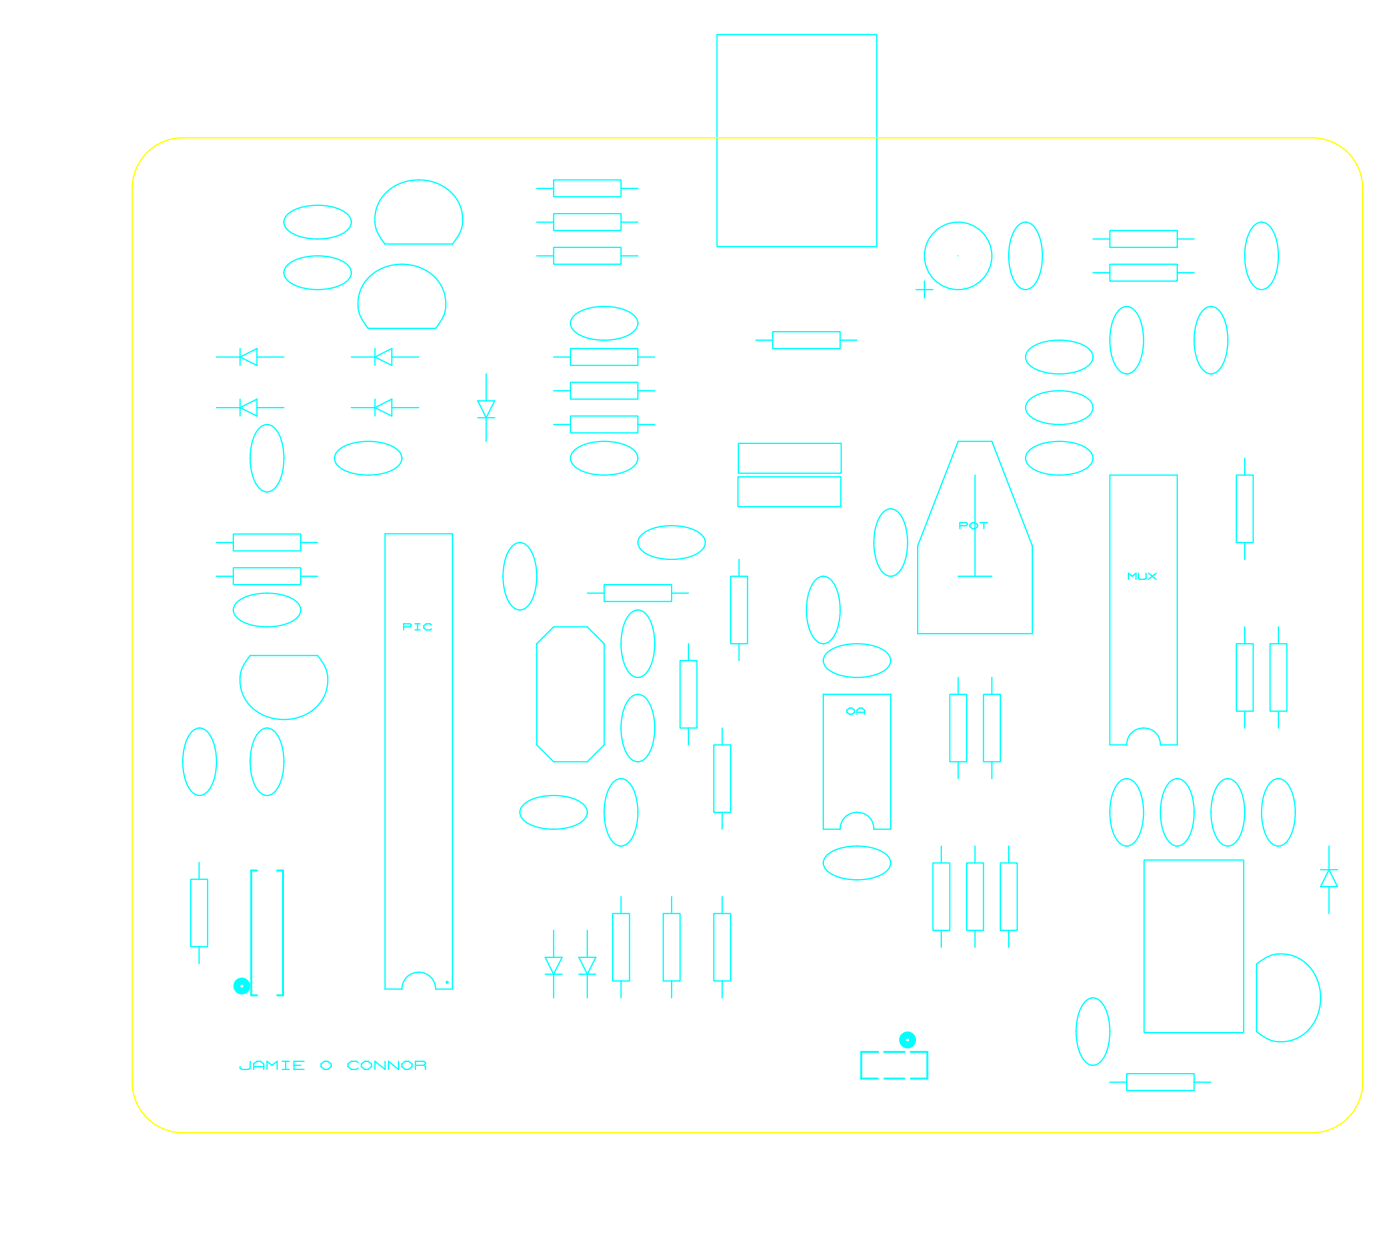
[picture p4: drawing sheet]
<svg xmlns="http://www.w3.org/2000/svg" width="105mm" height="94mm" viewBox="0 0 105 94" stroke-linecap="round" stroke-linejoin="round" font-family="sans-serif">
<g fill="none" stroke="#0ff" stroke-width=".1">
<path d="M21.7 19.9a4.2 4.2 0 0 1 4.4 0 .78 .78 0 0 1 0 1.3 4.2 4.2 0 0 1-4.4 0 .78 .78 0 0 1 0-1.3zM21.7 16.1a4.2 4.2 0 0 1 4.4 0 .78 .78 0 0 1 0 1.3 4.2 4.2 0 0 1-4.4 0 .78 .78 0 0 1 0-1.3zM29.1 14.5a3.5 3.5 0 0 1 5.6 1 2.62 2.62 0 0 1-.6 2.9h-5.1a2.69 2.69 0 0 1 .1-3.9zM40.4 19.3h1.3M40.4 16.7h1.3M40.4 14.2h1.3M41.7 18.6h5.1v1.3h-5.1zM41.7 16.1h5.1v1.3h-5.1zM41.7 13.5h5.1v1.3h-5.1zM46.8 19.3h1.3M46.8 16.7h1.3M46.8 14.2h1.3"/>
<path d="M54 2.6h12.1v16h-12.1zM72.2 19.3h.1M76.6 17.1a.78 .78 0 0 1 1.3 0 4.2 4.2 0 0 1 0 4.4 .78 .78 0 0 1-1.3 0 4.2 4.2 0 0 1 0-4.4zM82.3 18h1.3M83.6 17.4h5.1v1.2h-5.1zM83.6 19.9h5.1v1.3h-5.1zM88.7 18h1.3M94.4 17.1a.78 .78 0 0 1 1.3 0 4.2 4.2 0 0 1 0 4.4 .78 .78 0 0 1-1.3 0 4.2 4.2 0 0 1 0-4.4zM16.3 26.9h1.8M16.3 30.7h1.8M18.1 26.9l1.3-.7v1.3zM18.1 30.7l1.3-.6v1.2z"/>
<path d="M18.1 26.2v1.3M18.1 30.1v1.2M19.4 26.9h2M19.4 30.7h2M19.5 32.3a.78 .78 0 0 1 1.3 0 4.2 4.2 0 0 1 0 4.4 .78 .78 0 0 1-1.3 0 4.2 4.2 0 0 1 0-4.4zM25.5 33.9a4.2 4.2 0 0 1 4.4 0 .78 .78 0 0 1 0 1.3 4.2 4.2 0 0 1-4.4 0 .78 .78 0 0 1 0-1.3zM26.5 26.9h1.7M26.5 30.7h1.7M27.9 20.8a3.5 3.5 0 0 1 5.5 1 2.62 2.62 0 0 1-.6 2.9h-5.1a2.69 2.69 0 0 1 .2-3.9zM28.2 26.9l1.3-.7v1.3zM28.2 30.7l1.3-.6v1.2zM28.2 26.2v1.3"/>
<path d="M28.2 30.1v1.2M29.5 26.9h2M29.5 30.7h2M36 30.2h1.3l-.7 1.3zM36 31.5h1.3M36.6 28.2v2M36.6 31.5v1.7M41.7 29.4h1.3M41.7 32h1.3M41.7 26.9h1.3M43 28.8h5.1v1.3h-5.1zM43 31.3h5.1v1.3h-5.1z"/>
<path d="M43 26.2h5.1v1.3h-5.1zM43.3 33.9a4.2 4.2 0 0 1 4.4 0 .78 .78 0 0 1 0 1.3 4.2 4.2 0 0 1-4.4 0 .78 .78 0 0 1 0-1.3zM43.3 23.7a4.2 4.2 0 0 1 4.4 0 .78 .78 0 0 1 0 1.3 4.2 4.2 0 0 1-4.4 0 .78 .78 0 0 1 0-1.3zM48.1 29.4h1.2M48.1 32h1.2M48.1 26.9h1.2M55.6 35.9h7.7v2.3h-7.7zM55.6 33.4h7.8v2.2h-7.8zM56.9 25.6h1.3M58.2 25h5.1v1.2h-5.1zM63.3 25.6h1.3M66.5 38.7a.78 .78 0 0 1 1.3 0 4.2 4.2 0 0 1 0 4.4 .78 .78 0 0 1-1.3 0 4.2 4.2 0 0 1 0-4.4z"/>
<path d="M69 21.8h1.3M69.6 21.2v1.2M72.2 33.2h2.5l3.1 7.9v6.6h-8.7v-6.6zM72.3 39.6h.5l.1-.2h-.1h-.5v.4M73.1 39.5l.2-.1h.2l.1 .1v.2l-.1 .1h-.2l-.2-.1zM73.5 35.8v7.6M73.8 39.4h.6M74.1 39.4v.4M77.6 33.9a4.2 4.2 0 0 1 4.4 0 .78 .78 0 0 1 0 1.3 4.2 4.2 0 0 1-4.4 0 .78 .78 0 0 1 0-1.3zM77.6 30.1a4.2 4.2 0 0 1 4.4 0 .78 .78 0 0 1 0 1.2 4.2 4.2 0 0 1-4.4 0 .78 .78 0 0 1 0-1.2zM77.6 26.2a4.2 4.2 0 0 1 4.4 0 .78 .78 0 0 1 0 1.3 4.2 4.2 0 0 1-4.4 0 .78 .78 0 0 1 0-1.3zM82.3 20.5h1.3"/>
<path d="M83.6 35.8h5.1v20.3h-1.3a1.27 1.27 0 0 0-1.2-1.3 1.27 1.27 0 0 0-1.3 1.3h-1.3zM84.2 23.4a.78 .78 0 0 1 1.3 0 4.2 4.2 0 0 1 0 4.4 .78 .78 0 0 1-1.3 0 4.2 4.2 0 0 1 0-4.4zM88.7 20.5h1.3M90.6 23.4a.78 .78 0 0 1 1.3 0 4.2 4.2 0 0 1 0 4.4 .78 .78 0 0 1-1.3 0 4.2 4.2 0 0 1 0-4.4zM93.1 35.8h1.3v5.1h-1.3zM93.8 34.5v1.3M14.4 55.2a.78 .78 0 0 1 1.3 0 4.2 4.2 0 0 1 0 4.4 .78 .78 0 0 1-1.3 0 4.2 4.2 0 0 1 0-4.4zM16.3 43.4h1.3M16.3 40.9h1.3M17.6 42.8h5.1v1.2h-5.1zM17.6 40.2h5.1v1.3h-5.1zM17.9 45.3a4.2 4.2 0 0 1 4.4 0 .78 .78 0 0 1 0 1.3 4.2 4.2 0 0 1-4.4 0 .78 .78 0 0 1 0-1.3z"/>
<path d="M18.8 49.4h5.1a2.77 2.77 0 0 1-1.2 4.5 3.4 3.4 0 0 1-4.6-2.2 2.61 2.61 0 0 1 .7-2.3zM19.5 55.2a.78 .78 0 0 1 1.3 0 4.2 4.2 0 0 1 0 4.4 .78 .78 0 0 1-1.3 0 4.2 4.2 0 0 1 0-4.4zM22.7 43.4h1.2M22.7 40.9h1.2M29 40.2h5.1v34.3h-1.3a1.27 1.27 0 0 0-1.3-1.3 1.27 1.27 0 0 0-1.2 1.3h-1.3zM30.4 47.2h.5l.1-.1-.1-.1h-.5v.4M31.3 47h.3M31.3 47.4h.3M31.5 47v.4M32.5 47.1l-.4-.1-.2 .1v.2l.2 .1h.4M38.5 41.2a.78 .78 0 0 1 1.3 0 4.2 4.2 0 0 1 0 4.4 .78 .78 0 0 1-1.3 0 4.2 4.2 0 0 1 0-4.4zM41.7 47.2h2.5l1.3 1.3v7.6l-1.3 1.3h-2.5l-1.3-1.3v-7.6z"/>
<path d="M44.2 44.7h1.3M45.5 44h5.1v1.3h-5.1zM46.1 59a.78 .78 0 0 1 1.3 0 4.2 4.2 0 0 1 0 4.4 .78 .78 0 0 1-1.3 0 4.2 4.2 0 0 1 0-4.4zM47.4 52.6a.78 .78 0 0 1 1.3 0 4.2 4.2 0 0 1 0 4.4 .78 .78 0 0 1-1.3 0 4.2 4.2 0 0 1 0-4.4zM47.4 46.3a.78 .78 0 0 1 1.3 0 4.2 4.2 0 0 1 0 4.4 .78 .78 0 0 1-1.3 0 4.2 4.2 0 0 1 0-4.4zM48.4 40.2a4.2 4.2 0 0 1 4.4 0 .78 .78 0 0 1 0 1.3 4.2 4.2 0 0 1-4.4 0 .78 .78 0 0 1 0-1.3zM50.6 44.7h1.3M51.2 49.7h1.3v5.1h-1.3zM51.9 48.5v1.2M51.9 54.8v1.3M53.8 56.1h1.2v5.1h-1.2zM54.4 54.8v1.3"/>
<path d="M55 43.4h1.3v5.1h-1.3zM55.7 42.1v1.3M55.7 48.5v1.2M61.4 43.7a.78 .78 0 0 1 1.3 0 4.2 4.2 0 0 1 0 4.4 .78 .78 0 0 1-1.3 0 4.2 4.2 0 0 1 0-4.4zM62 52.3h5.1v10.1h-1.3a1.27 1.27 0 0 0-1.2-1.2 1.27 1.27 0 0 0-1.3 1.2h-1.3zM62.4 49.1a4.2 4.2 0 0 1 4.4 0 .78 .78 0 0 1 0 1.3 4.2 4.2 0 0 1-4.4 0 .78 .78 0 0 1 0-1.3zM63.8 53.5l.2-.2h.2l.2 .2v.1l-.2 .2h-.2l-.2-.2zM64.6 53.8v-.3l.2-.2h.1l.2 .2v.3M64.6 53.6h.5M71.6 52.3h1.2v5.1h-1.2zM72.2 43.4h2.5M72.2 51v1.3"/>
<path d="M72.2 57.4v1.2M74.1 52.3h1.3v5.1h-1.3zM74.7 51v1.3M74.7 57.4v1.2M84.2 59a.78 .78 0 0 1 1.3 0 4.2 4.2 0 0 1 0 4.4 .78 .78 0 0 1-1.3 0 4.2 4.2 0 0 1 0-4.4zM85 43.6v-.4l.3 .2 .3-.2v.4M85.8 43.2v.3l.1 .1h.4v-.1v-.3M86.5 43.2l.6 .4M87.1 43.2l-.6 .4M88.1 59a.78 .78 0 0 1 1.2 0 4.2 4.2 0 0 1 0 4.4 .78 .78 0 0 1-1.2 0 4.2 4.2 0 0 1 0-4.4zM91.9 59a.78 .78 0 0 1 1.3 0 4.2 4.2 0 0 1 0 4.4 .78 .78 0 0 1-1.3 0 4.2 4.2 0 0 1 0-4.4zM93.1 48.5h1.3v5.1h-1.3z"/>
<path d="M93.8 40.9v1.2M93.8 47.2v1.3M93.8 53.6v1.2M95.7 59a.78 .78 0 0 1 1.3 0 4.2 4.2 0 0 1 0 4.4 .78 .78 0 0 1-1.3 0 4.2 4.2 0 0 1 0-4.4zM95.7 48.5h1.3v5.1h-1.3zM96.3 47.2v1.3M96.3 53.6v1.2M14.4 66.2h1.2v5.1h-1.2zM15 64.9v1.3M15 71.3v1.3M18.8 79.9v.5l-.1 .1h-.5l-.1-.2M21.3 79.9h.5"/>
<path d="M21.5 79.9v.6M22.9 79.9h-.8v.6h.8M29 79.9v.6l-.8-.6v.6M30 79.9v.6l-.7-.6v.6M39.5 60.5a4.2 4.2 0 0 1 4.4 0 .78 .78 0 0 1 0 1.3 4.2 4.2 0 0 1-4.4 0 .78 .78 0 0 1 0-1.3zM41.1 72.1h1.2l-.6 1.3zM41.1 73.4h1.2M41.7 70.1v2M41.7 73.4v1.7M43.6 72.1h1.3l-.7 1.3zM43.6 73.4h1.3M44.2 70.1v2"/>
<path d="M44.2 73.4v1.7M46.2 68.8h1.2v5.1h-1.2zM46.8 67.5v1.3M46.8 73.9v1.2M50 68.8h1.2v5.1h-1.2zM50.6 67.5v1.3M50.6 73.9v1.2M53.8 68.8h1.2v5.1h-1.2zM54.4 61.2v1.2M54.4 67.5v1.3M54.4 73.9v1.2M62.4 64.3a4.2 4.2 0 0 1 4.4 0 .78 .78 0 0 1 0 1.3 4.2 4.2 0 0 1-4.4 0 .78 .78 0 0 1 0-1.3z"/>
<path d="M70.3 65h1.3v5.1h-1.3zM70.9 63.7v1.3M70.9 70.1v1.2M72.8 65h1.3v5.1h-1.3zM73.5 63.7v1.3M73.5 70.1v1.2M75.4 65h1.2v5.1h-1.2zM76 63.7v1.3M76 70.1v1.2M81.7 75.5a.78 .78 0 0 1 1.3 0 4.2 4.2 0 0 1 0 4.4 .78 .78 0 0 1-1.3 0 4.2 4.2 0 0 1 0-4.4zM86.2 64.8h7.5v13h-7.5zM94.7 72.6a2.78 2.78 0 0 1 4.6 1.2 3.4 3.4 0 0 1-2.3 4.6 2.62 2.62 0 0 1-2.3-.7z"/>
<path d="M99.5 65.5h1.3M100.1 65.5l.7 1.3h-1.3zM100.1 63.7v1.8M100.1 66.8v2M19.1 80.5v-.4l.3-.2h.2l.3 .2v.4M19.1 80.3h.8M20.1 80.5v-.6l.4 .3 .4-.3v.6M21.3 80.5h.5M22.1 80.2h.6M24.2 80.1l.2-.2h.3l.2 .2v.2l-.2 .2h-.3l-.2-.2zM27 80l-.1-.1h-.4l-.3 .2v.2l.3 .2h.4l.1-.1M27.2 80.1l.3-.2h.2l.3 .2v.2l-.3 .2h-.2l-.3-.2z"/>
<path d="M30.3 80.1l.2-.2h.3l.2 .2v.2l-.2 .2h-.3l-.2-.2zM31.3 80.2h.6M31.9 80.2l.2-.1-.2-.2h-.6v.6M31.9 80.2l.2 .1v.2M83.6 81.5h1.3M84.9 80.9h5.1v1.2h-5.1zM90 81.5h1.2"/>
<circle cx="72.2" cy="19.3" r="2.54"/>
<circle cx="33.7" cy="74" r=".07"/>
</g>
<g fill="none" stroke="#0ff" stroke-width=".51">
<circle cx="18.2" cy="74.3" r=".38"/>
<circle cx="68.4" cy="78.3" r=".38"/>
</g>
<path d="M19.4 65.6h-.5v9.4h.5M20.9 65.6h.4v9.4h-.4M66.2 79.2h-1.3v2h1.2M66.6 79.2h1.6M68.6 79.2h1.3v2h-1.3M66.6 81.2h1.5" fill="none" stroke="#0ff" stroke-width=".15"/>
<path d="M11.1 11.5a3.8 3.8 0 0 1 2.7-1.1h85.1a3.8 3.8 0 0 1 3.8 3.8v67.3a3.8 3.8 0 0 1-3.8 3.8h-85.1a3.8 3.8 0 0 1-3.8-3.8v-67.3a3.8 3.8 0 0 1 1.1-2.7z" fill="none" stroke="#ff0" stroke-width=".1"/>
</svg>
